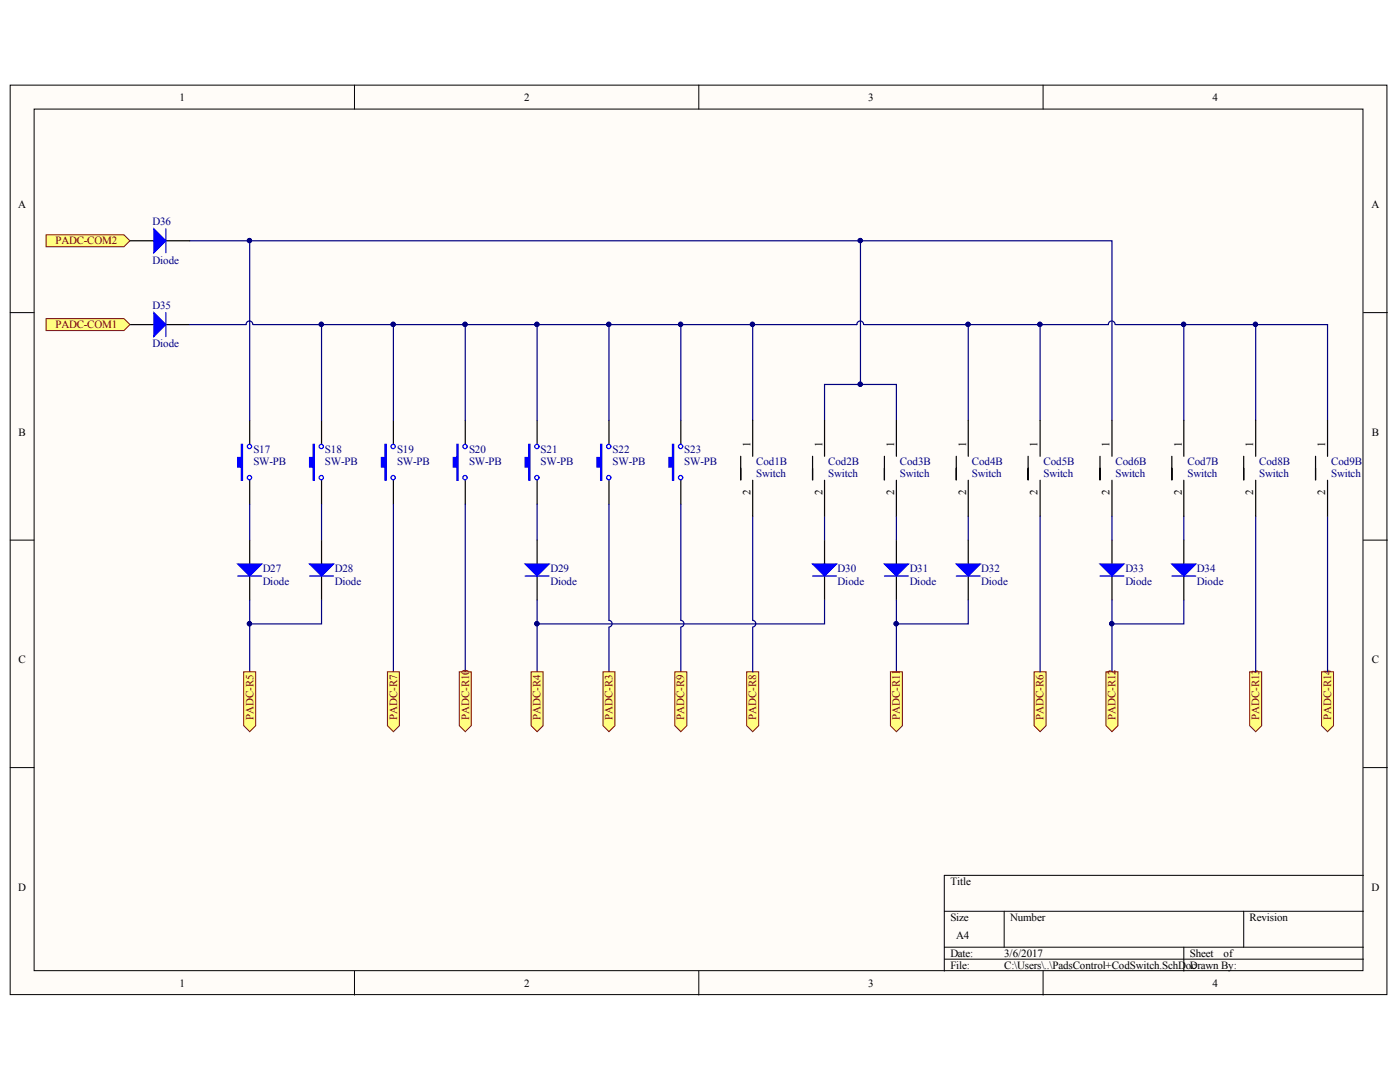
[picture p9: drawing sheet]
<svg xmlns="http://www.w3.org/2000/svg" width="279mm" height="216mm" viewBox="0 0 279 216" stroke-linecap="round" stroke-linejoin="round" font-family="sans-serif">
<defs><g id="words">
<g font-size="2.2">
<text x="35.9" y="20.1">1</text>
<text x="104.6" y="20.1">2</text>
<text x="173.3" y="20.1">3</text>
<text x="242" y="20.1">4</text>
<text x="3.6" y="41.6">A</text>
<text x="273.7" y="41.6">A</text>
<text x="3.7" y="87">B</text>
<text x="149.8" y="89.1" transform="rotate(-90 149.8 89.1)">1</text>
<text x="164.1" y="89.1" transform="rotate(-90 164.1 89.1)">1</text>
<text x="178.4" y="89.1" transform="rotate(-90 178.4 89.1)">1</text>
<text x="192.8" y="89.1" transform="rotate(-90 192.8 89.1)">1</text>
<text x="207.1" y="89.1" transform="rotate(-90 207.1 89.1)">1</text>
<text x="221.5" y="89.1" transform="rotate(-90 221.5 89.1)">1</text>
<text x="235.8" y="89.1" transform="rotate(-90 235.8 89.1)">1</text>
<text x="250.1" y="89.1" transform="rotate(-90 250.1 89.1)">1</text>
<text x="264.5" y="89.1" transform="rotate(-90 264.5 89.1)">1</text>
<text x="273.8" y="87">B</text>
<text x="149.8" y="98.8" transform="rotate(-90 149.8 98.8)">2</text>
<text x="164.1" y="98.8" transform="rotate(-90 164.1 98.8)">2</text>
<text x="178.4" y="98.8" transform="rotate(-90 178.4 98.8)">2</text>
<text x="192.8" y="98.8" transform="rotate(-90 192.8 98.8)">2</text>
<text x="207.1" y="98.8" transform="rotate(-90 207.1 98.8)">2</text>
<text x="221.5" y="98.8" transform="rotate(-90 221.5 98.8)">2</text>
<text x="235.8" y="98.8" transform="rotate(-90 235.8 98.8)">2</text>
<text x="250.1" y="98.8" transform="rotate(-90 250.1 98.8)">2</text>
<text x="264.5" y="98.8" transform="rotate(-90 264.5 98.8)">2</text>
<text x="3.7" y="132.4">C</text>
<text x="273.8" y="132.4">C</text>
<text x="3.6" y="177.8">D</text>
<text x="189.7" y="176.6">Title</text>
<text x="273.7" y="177.8">D</text>
<text x="189.7" y="183.8">Size</text>
<text x="201.6" y="183.8">Number</text>
<text x="249.4" y="183.8">Revision</text>
<text x="189.7" y="191">Date:</text>
<text x="190.8" y="187.3">A4</text>
<text x="200.4" y="191">3/6/2017</text>
<text x="237.4" y="191">Sheet</text>
<text x="244.2" y="191">of</text>
<text x="35.9" y="196.9">1</text>
<text x="104.6" y="196.9">2</text>
<text x="173.3" y="196.9">3</text>
<text x="189.7" y="193.3">File:</text>
<text x="200.4" y="193.3">C:\Users\..\PadsControl+CodSwitch.SchD</text>
<text x="236.7" y="193.3">oc</text>
<text x="237.4" y="193.3">Drawn By:</text>
<text x="242" y="196.9">4</text>
</g>
<g font-size="2.2" fill="#000080">
<text x="30.4" y="45">D36</text>
<text x="30.4" y="52.6">Diode</text>
<text x="30.4" y="61.7">D35</text>
<text x="30.4" y="69.3">Diode</text>
<text x="50.6" y="90.4">S17</text>
<text x="50.6" y="92.7">SW-PB</text>
<text x="64.9" y="90.4">S18</text>
<text x="64.9" y="92.7">SW-PB</text>
<text x="79.2" y="90.4">S19</text>
<text x="79.2" y="92.7">SW-PB</text>
<text x="93.6" y="90.4">S20</text>
<text x="93.6" y="92.7">SW-PB</text>
<text x="107.9" y="90.4">S21</text>
<text x="107.9" y="92.7">SW-PB</text>
<text x="122.3" y="90.4">S22</text>
<text x="122.3" y="92.7">SW-PB</text>
<text x="136.6" y="90.4">S23</text>
<text x="136.6" y="92.7">SW-PB</text>
<text x="150.9" y="92.7">Cod1B</text>
<text x="150.9" y="95.1">Switch</text>
<text x="165.3" y="92.7">Cod2B</text>
<text x="165.3" y="95.1">Switch</text>
<text x="179.6" y="92.7">Cod3B</text>
<text x="179.6" y="95.1">Switch</text>
<text x="194" y="92.7">Cod4B</text>
<text x="194" y="95.1">Switch</text>
<text x="208.3" y="92.7">Cod5B</text>
<text x="208.3" y="95.1">Switch</text>
<text x="222.6" y="92.7">Cod6B</text>
<text x="222.6" y="95.1">Switch</text>
<text x="237" y="92.7">Cod7B</text>
<text x="237" y="95.1">Switch</text>
<text x="251.3" y="92.7">Cod8B</text>
<text x="251.3" y="95.1">Switch</text>
<text x="265.7" y="92.7">Cod9B</text>
<text x="265.7" y="95.1">Switch</text>
<text x="52.4" y="114.2">D27</text>
<text x="52.4" y="116.7">Diode</text>
<text x="66.8" y="114.2">D28</text>
<text x="66.8" y="116.7">Diode</text>
<text x="109.8" y="114.2">D29</text>
<text x="109.8" y="116.7">Diode</text>
<text x="167.2" y="114.2">D30</text>
<text x="167.2" y="116.7">Diode</text>
<text x="181.5" y="114.2">D31</text>
<text x="181.5" y="116.7">Diode</text>
<text x="195.8" y="114.2">D32</text>
<text x="195.8" y="116.7">Diode</text>
<text x="224.6" y="114.2">D33</text>
<text x="224.6" y="116.7">Diode</text>
<text x="238.9" y="114.2">D34</text>
<text x="238.9" y="116.7">Diode</text>
</g>
<g font-size="2.2" fill="#800000">
<text x="11.1" y="48.8">PADC-COM2</text>
<text x="11.1" y="65.5">PADC-COM1</text>
<text x="50.6" y="143.6" transform="rotate(-90 50.6 143.6)">PADC-R5</text>
<text x="79.2" y="143.6" transform="rotate(-90 79.2 143.6)">PADC-R7</text>
<text x="93.6" y="143.6" transform="rotate(-90 93.6 143.6)">PADC-R10</text>
<text x="107.9" y="143.6" transform="rotate(-90 107.9 143.6)">PADC-R4</text>
<text x="122.3" y="143.6" transform="rotate(-90 122.3 143.6)">PADC-R3</text>
<text x="136.6" y="143.6" transform="rotate(-90 136.6 143.6)">PADC-R9</text>
<text x="150.9" y="143.6" transform="rotate(-90 150.9 143.6)">PADC-R8</text>
<text x="179.6" y="143.6" transform="rotate(-90 179.6 143.6)">PADC-R11</text>
<text x="208.3" y="143.6" transform="rotate(-90 208.3 143.6)">PADC-R6</text>
<text x="222.6" y="143.6" transform="rotate(-90 222.6 143.6)">PADC-R12</text>
<text x="251.3" y="143.6" transform="rotate(-90 251.3 143.6)">PADC-R13</text>
<text x="265.7" y="143.6" transform="rotate(-90 265.7 143.6)">PADC-R14</text>
</g>
</g></defs>
<g fill="#fffcf8" stroke="#000" stroke-width=".2">
<path d="M2 17h274.8v181.5h-274.8z"/>
<path d="M6.8 21.8h265.2v171.9h-265.2z"/>
</g>
<g fill="none" stroke="#000" stroke-width=".2">
<path d="M70.7 17v4.8M139.5 17v4.8M208.2 17v4.8M2 62.4h4.8M272.1 62.4h4.8M2 107.8h4.8M272.1 107.8h4.8M2 153.2h4.8M272.1 153.2h4.8M272.1 174.7h-83.6v19.1M70.7 193.8v4.8M139.5 193.8v4.8"/>
<path d="M188.5 181.8h83.6M188.5 189h83.6M188.5 191.4h83.6M200.4 181.8v7.2M208.2 193.8v4.8M236.3 189v4.8M248.2 181.8v7.2"/>
</g>
<g fill="none" stroke="#000" stroke-width=".24">
<path d="M25.9 48h4.8M33.1 48h4.8M25.9 64.8h4.8M33.1 64.8h4.8M49.8 83.9v4.8M49.8 95.8v4.8M64.2 83.9v4.8M64.2 95.8v4.8M78.5 83.9v4.8M78.5 95.8v4.8M92.9 83.9v4.8M92.9 95.8v4.8"/>
<path d="M107.2 83.9v4.8M107.2 95.8v4.8M121.5 83.9v4.8M121.5 95.8v4.8M135.9 83.9v4.8M135.9 95.8v4.8M49.8 107.8v4.8M49.8 114.9v4.8M64.2 107.8v4.8M64.2 114.9v4.8M107.2 107.8v4.8M107.2 114.9v4.8"/>
<path d="M164.6 107.8v4.8M164.6 114.9v4.8M178.9 107.8v4.8M178.9 114.9v4.8M193.2 107.8v4.8M193.2 114.9v4.8M221.9 107.8v4.8M221.9 114.9v4.8M236.3 107.8v4.8M236.3 114.9v4.8"/>
</g>
<g fill="#00f" stroke="#00f" stroke-width=".24">
<path d="M30.7 45.7l2.4 2.3-2.4 2.4z"/>
<path d="M30.7 62.4l2.4 2.4-2.4 2.4z"/>
<path d="M47.4 112.6h4.8l-2.4 2.3z"/>
<path d="M61.8 112.6h4.8l-2.4 2.3z"/>
<path d="M104.8 112.6h4.8l-2.4 2.3z"/>
<path d="M162.2 112.6h4.7l-2.3 2.3z"/>
<path d="M176.5 112.6h4.8l-2.4 2.3z"/>
<path d="M190.8 112.6h4.8l-2.4 2.3z"/>
<path d="M219.5 112.6h4.8l-2.4 2.3z"/>
<path d="M233.9 112.6h4.7l-2.3 2.3z"/>
<path d="M105.5 88.7h.3v7.1h-.3v-2.6h-.7v-1.9h.7z" fill-rule="evenodd"/>
<path d="M119.9 88.7h.2v7.1h-.2v-2.6h-.8v-1.9h.8z" fill-rule="evenodd"/>
<path d="M134.2 88.7h.2v7.1h-.2v-2.6h-.7v-1.9h.7z" fill-rule="evenodd"/>
<path d="M48.2 88.7h.2v7.1h-.2v-2.6h-.8v-1.9h.8z" fill-rule="evenodd"/>
<path d="M62.5 88.7h.2v7.1h-.2v-2.6h-.7v-1.9h.7z" fill-rule="evenodd"/>
<path d="M76.8 88.7h.3v7.1h-.3v-2.6h-.7v-1.9h.7z" fill-rule="evenodd"/>
<path d="M91.2 88.7h.2v7.1h-.2v-2.6h-.7v-1.9h.7z" fill-rule="evenodd"/>
</g>
<g fill="none" stroke="#00f" stroke-width=".24">
<path d="M33.1 45.7v4.7M33.1 62.4v4.8M47.4 114.9h4.8M61.8 114.9h4.8M104.8 114.9h4.8M162.2 114.9h4.7M176.5 114.9h4.8M190.8 114.9h4.8M219.5 114.9h4.8M233.9 114.9h4.7"/>
<circle cx="49.8" cy="89.1" r=".43"/>
<circle cx="49.8" cy="95.3" r=".43"/>
<circle cx="64.1" cy="95.3" r=".43"/>
<circle cx="64.1" cy="89.1" r=".43"/>
<circle cx="78.5" cy="89.1" r=".43"/>
<circle cx="78.5" cy="95.3" r=".43"/>
<circle cx="92.8" cy="95.3" r=".43"/>
<circle cx="92.8" cy="89.1" r=".43"/>
<circle cx="107.1" cy="95.3" r=".43"/>
<circle cx="107.1" cy="89.1" r=".43"/>
<circle cx="121.5" cy="95.3" r=".43"/>
<circle cx="121.5" cy="89.1" r=".43"/>
<circle cx="135.8" cy="95.3" r=".43"/>
<circle cx="135.8" cy="89.1" r=".43"/>
</g>
<g fill="none" stroke="#000080" stroke-width=".24">
<path d="M37.9 48h11.9v35.9M64.2 64.8v19.1M78.5 64.8v19.1M92.9 64.8v19.1M107.2 64.8v19.1M121.5 64.8v19.1M135.9 64.8v19.1M49.8 119.7v4.8h14.4v-4.8M49.8 100.6v7.2M64.2 100.6v7.2M78.5 100.6v33.5M92.9 100.6v33.5"/>
<path d="M107.2 119.7v4.8h57.4v-4.8M107.2 100.6v7.2M121.5 100.6v23.2a.67 .67 0 0 1 .7 .7 .67 .67 0 0 1-.7 .6M135.9 100.6v23.2a.67 .67 0 0 1 .6 .7 .67 .67 0 0 1-.6 .6M178.9 119.7v4.8h14.3v-4.8M221.9 119.7v4.8h14.4v-4.8M49.8 124.5v9.6M107.2 124.5v9.6M121.5 125.2v8.9M135.9 125.2v8.9M178.9 124.5v9.6M221.9 124.5v9.6"/>
</g>
<g fill="#000080" stroke="#000080" stroke-width=".2">
<circle cx="49.8" cy="48" r=".43"/>
<circle cx="49.8" cy="124.4" r=".43"/>
<circle cx="178.8" cy="124.4" r=".43"/>
<circle cx="107.1" cy="124.4" r=".43"/>
<circle cx="221.9" cy="124.4" r=".43"/>
<circle cx="121.5" cy="64.7" r=".43"/>
<circle cx="135.8" cy="64.7" r=".43"/>
<circle cx="64.1" cy="64.7" r=".43"/>
<circle cx="78.5" cy="64.7" r=".43"/>
<circle cx="107.1" cy="64.7" r=".43"/>
<circle cx="92.8" cy="64.7" r=".43"/>
</g>
<g fill="#ffff80" stroke="#800000" stroke-width=".2">
<path d="M48.6 134.1h2.4v10.7l-1.2 1.2-1.2-1.2z" fill-rule="evenodd"/>
<path d="M77.3 134.1h2.4v10.7l-1.2 1.2-1.2-1.2z" fill-rule="evenodd"/>
<path d="M91.7 134.1h2.3v10.7l-1.1 1.2-1.2-1.2z" fill-rule="evenodd"/>
<path d="M106 134.1h2.4v10.7l-1.2 1.2-1.2-1.2z" fill-rule="evenodd"/>
<path d="M120.3 134.1h2.4v10.7l-1.2 1.2-1.2-1.2z" fill-rule="evenodd"/>
<path d="M134.7 134.1h2.4v10.7l-1.2 1.2-1.2-1.2z" fill-rule="evenodd"/>
<path d="M149 134.1h2.4v10.7l-1.2 1.2-1.2-1.2z" fill-rule="evenodd"/>
<path d="M177.7 134.1h2.4v10.7l-1.2 1.2-1.2-1.2z" fill-rule="evenodd"/>
<path d="M206.4 134.1h2.4v10.7l-1.2 1.2-1.2-1.2z" fill-rule="evenodd"/>
<path d="M220.7 134.1h2.4v10.7l-1.2 1.2-1.2-1.2z" fill-rule="evenodd"/>
<path d="M249.4 134.1h2.4v10.7l-1.2 1.2-1.2-1.2z" fill-rule="evenodd"/>
<path d="M263.7 134.1h2.4v10.7l-1.2 1.2-1.2-1.2z" fill-rule="evenodd"/>
<path d="M9.2 46.9h15.5l1.2 1.1-1.2 1.2h-15.5z" fill-rule="evenodd"/>
<path d="M9.2 63.6h15.5l1.2 1.2-1.2 1.2h-15.5z" fill-rule="evenodd"/>
</g>
<g fill="none" stroke="#000080" stroke-width=".24">
<path d="M49.8 48h121.9v28.7h-7.1v7.2M171.7 48h50.2v35.9M50.5 64.8a.67 .67 0 0 0-.7-.7 .67 .67 0 0 0-.7 .7h-11.2M50.5 64.8h120.5M150.2 64.8v19.1M171.7 76.7h7.2v7.2M172.3 64.8a.67 .67 0 0 0-.6-.7 .67 .67 0 0 0-.7 .7M172.4 64.8h48.8M193.2 64.8v19.1M207.6 64.8v19.1M222.5 64.8a.67 .67 0 0 0-.6-.7 .67 .67 0 0 0-.7 .7M222.6 64.8h42.3v19.1"/>
<path d="M236.3 64.8v19.1M250.6 64.8v19.1M150.2 103v20.8a.67 .67 0 0 1 .6 .7 .67 .67 0 0 1-.6 .6M164.6 103v4.8M178.9 103v4.8M193.2 103v4.8M207.6 103v31.1M221.9 103v4.8M236.3 103v4.8M250.6 103v31.1M264.9 103v31.1M150.2 125.2v8.9"/>
</g>
<g fill="#000080" stroke="#000080" stroke-width=".2">
<circle cx="250.5" cy="64.7" r=".43"/>
<circle cx="171.7" cy="76.7" r=".43"/>
<circle cx="49.8" cy="48" r=".43"/>
<circle cx="171.7" cy="48" r=".43"/>
<circle cx="236.2" cy="64.7" r=".43"/>
<circle cx="207.5" cy="64.7" r=".43"/>
<circle cx="193.2" cy="64.7" r=".43"/>
<circle cx="150.2" cy="64.7" r=".43"/>
<circle cx="64.1" cy="64.7" r=".43"/>
<circle cx="78.5" cy="64.7" r=".43"/>
<circle cx="92.8" cy="64.7" r=".43"/>
<circle cx="107.1" cy="64.7" r=".43"/>
<circle cx="121.5" cy="64.7" r=".43"/>
<circle cx="135.8" cy="64.7" r=".43"/>
</g>
<g fill="none" stroke="#000" stroke-width=".24">
<path d="M147.8 91v4.8v-2.4M150.2 83.9v7.1M150.2 95.8v7.2M162.2 91v4.8v-2.4M164.6 83.9v7.1M164.6 95.8v7.2M176.5 91v4.8v-2.4M178.9 83.9v7.1M178.9 95.8v7.2M190.8 91v4.8v-2.4M193.2 83.9v7.1M193.2 95.8v7.2"/>
<path d="M205.2 91v4.8v-2.4M207.6 83.9v7.1M207.6 95.8v7.2M219.5 91v4.8v-2.4M221.9 83.9v7.1M221.9 95.8v7.2M233.9 91v4.8v-2.4M236.3 83.9v7.1M236.3 95.8v7.2M248.2 91v4.8v-2.4M250.6 83.9v7.1M250.6 95.8v7.2"/>
<path d="M262.5 91v4.8v-2.4M264.9 83.9v7.1M264.9 95.8v7.2"/>
</g>
<use href="#words"/>
</svg>
